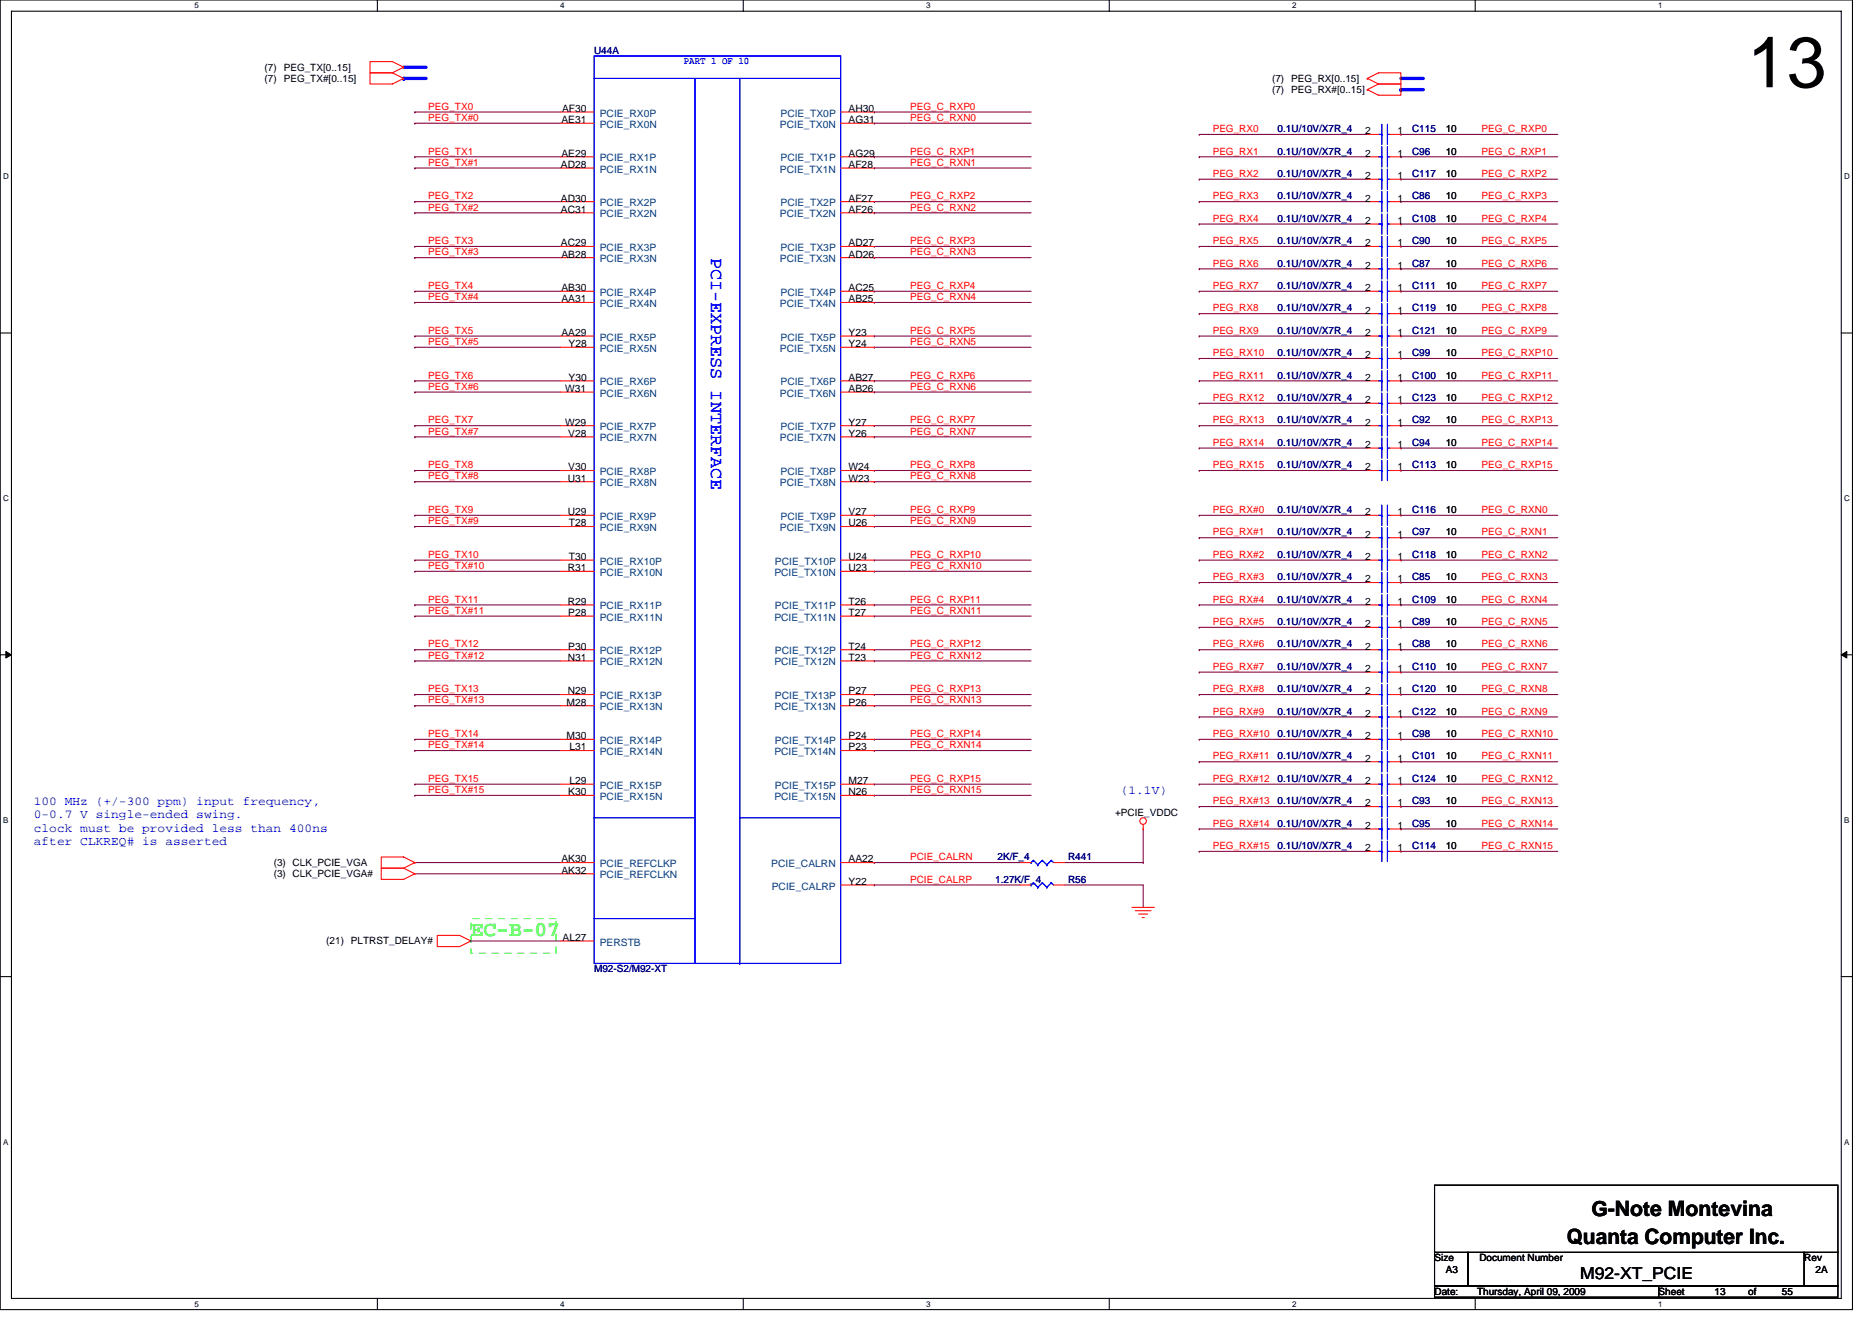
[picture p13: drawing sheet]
<svg xmlns="http://www.w3.org/2000/svg" width="297mm" height="210mm" viewBox="0 0 297 210" stroke-linecap="round" stroke-linejoin="round" font-family="sans-serif">
<defs><g id="words">
<text font-size="11.4" x="277.2" y="13.8">13</text>
<text font-size="3.4" fill="#0f0" x="74.7" y="148.6">EC-B-07</text>
<g font-size="3.4">
<text x="248.6" y="197.4">Quanta Computer Inc.</text>
<text x="252.5" y="193">G-Note Montevina</text>
</g>
<text font-size="2.8" fill="#00f" x="112.8" y="40.9" transform="rotate(90 112.8 40.9)">PCI-EXPRESS INTERFACE</text>
<text font-size="2.6" x="250.7" y="202.9">M92-XT_PCIE</text>
<g font-size="1.9" fill="#00f">
<text x="5.4" y="127.8">100 MHz (+/-300 ppm) input frequency,</text>
<text x="5.4" y="129.9">0-0.7 V single-ended swing.</text>
<text x="5.4" y="132">clock must be provided less than 400ns</text>
<text x="177.8" y="126">(1.1V)</text>
<text x="5.4" y="134.1">after CLKREQ# is asserted</text>
</g>
<g font-size="1.6">
<text x="42" y="11.2">(7) PEG_TX[0..15]</text>
<text x="42" y="13">(7) PEG_TX#[0..15]</text>
<text x="89.2" y="17.8">AF30</text>
<text x="134.6" y="17.8">AH30</text>
<text x="201.8" y="13">(7) PEG_RX[0..15]</text>
<text x="201.8" y="14.8">(7) PEG_RX#[0..15]</text>
<text x="89.1" y="19.5">AE31</text>
<text x="134.6" y="19.5">AG31</text>
<text x="216.6" y="21.3">2</text>
<text x="221.8" y="21.3">1</text>
<text x="229.4" y="21">10</text>
<text x="89" y="26.6">AD28</text>
<text x="89.1" y="24.9">AE29</text>
<text x="134.6" y="26.6">AF28</text>
<text x="134.6" y="24.9">AG29</text>
<text x="216.6" y="28.4">2</text>
<text x="216.6" y="24.9">2</text>
<text x="221.8" y="28.4">1</text>
<text x="221.8" y="24.9">1</text>
<text x="229.4" y="28.1">10</text>
<text x="229.4" y="24.5">10</text>
<text x="89" y="32">AD30</text>
<text x="89" y="33.8">AC31</text>
<text x="134.6" y="33.8">AF26</text>
<text x="134.6" y="32">AF27</text>
<text x="216.6" y="35.5">2</text>
<text x="216.6" y="32">2</text>
<text x="221.8" y="35.5">1</text>
<text x="221.8" y="32">1</text>
<text x="229.4" y="35.2">10</text>
<text x="229.4" y="31.6">10</text>
<text x="89" y="39.1">AC29</text>
<text x="89.1" y="40.9">AB28</text>
<text x="134.6" y="40.9">AD26</text>
<text x="134.6" y="39.1">AD27</text>
<text x="216.6" y="39.1">2</text>
<text x="221.8" y="39.1">1</text>
<text x="229.4" y="38.8">10</text>
<text x="89.1" y="46.2">AB30</text>
<text x="89.1" y="48">AA31</text>
<text x="134.6" y="48">AB25</text>
<text x="134.6" y="46.2">AC25</text>
<text x="216.6" y="42.7">2</text>
<text x="216.6" y="46.2">2</text>
<text x="221.8" y="42.7">1</text>
<text x="221.8" y="46.2">1</text>
<text x="229.4" y="42.3">10</text>
<text x="229.4" y="45.9">10</text>
<text x="89.1" y="53.3">AA29</text>
<text x="134.6" y="53.3">Y23</text>
<text x="216.6" y="49.8">2</text>
<text x="216.6" y="53.3">2</text>
<text x="221.8" y="49.8">1</text>
<text x="221.8" y="53.3">1</text>
<text x="229.4" y="49.4">10</text>
<text x="229.4" y="53">10</text>
<text x="90.2" y="55.1">Y28</text>
<text x="134.6" y="55.1">Y24</text>
<text x="216.6" y="56.9">2</text>
<text x="221.8" y="56.9">1</text>
<text x="229.4" y="56.5">10</text>
<text x="89.7" y="62.2">W31</text>
<text x="90.2" y="60.4">Y30</text>
<text x="134.6" y="62.2">AB26</text>
<text x="134.6" y="60.4">AB27</text>
<text x="216.6" y="60.4">2</text>
<text x="216.6" y="64">2</text>
<text x="221.8" y="60.4">1</text>
<text x="221.8" y="64">1</text>
<text x="229.4" y="60.1">10</text>
<text x="229.4" y="63.6">10</text>
<text x="89.7" y="67.5">W29</text>
<text x="90.2" y="69.3">V28</text>
<text x="134.6" y="69.3">Y26</text>
<text x="134.6" y="67.5">Y27</text>
<text x="216.6" y="67.5">2</text>
<text x="216.6" y="71.1">2</text>
<text x="221.8" y="67.5">1</text>
<text x="221.8" y="71.1">1</text>
<text x="229.4" y="67.2">10</text>
<text x="229.4" y="70.8">10</text>
<text x="90.1" y="76.4">U31</text>
<text x="90.2" y="74.7">V30</text>
<text x="134.6" y="76.4">W23</text>
<text x="134.6" y="74.7">W24</text>
<text x="216.6" y="74.7">2</text>
<text x="221.8" y="74.7">1</text>
<text x="229.4" y="74.3">10</text>
<text x="90.1" y="81.8">U29</text>
<text x="90.3" y="83.5">T28</text>
<text x="134.6" y="83.5">U26</text>
<text x="134.6" y="81.8">V27</text>
<text x="216.6" y="81.8">2</text>
<text x="221.8" y="81.8">1</text>
<text x="229.4" y="81.4">10</text>
<text x="90.3" y="88.9">T30</text>
<text x="134.6" y="88.9">U24</text>
<text x="216.6" y="85.3">2</text>
<text x="216.6" y="88.9">2</text>
<text x="221.8" y="85.3">1</text>
<text x="221.8" y="88.9">1</text>
<text x="229.4" y="85">10</text>
<text x="229.4" y="88.5">10</text>
<text x="90.1" y="90.7">R31</text>
<text x="90.1" y="96">R29</text>
<text x="134.6" y="90.7">U23</text>
<text x="134.6" y="96">T26</text>
<text x="216.6" y="96">2</text>
<text x="216.6" y="92.4">2</text>
<text x="221.8" y="96">1</text>
<text x="221.8" y="92.4">1</text>
<text x="229.4" y="95.7">10</text>
<text x="229.4" y="92.1">10</text>
<text x="90.2" y="97.8">P28</text>
<text x="134.6" y="97.8">T27</text>
<text x="216.6" y="99.5">2</text>
<text x="221.8" y="99.5">1</text>
<text x="229.4" y="99.2">10</text>
<text x="90.1" y="104.9">N31</text>
<text x="90.2" y="103.1">P30</text>
<text x="134.6" y="104.9">T23</text>
<text x="134.6" y="103.1">T24</text>
<text x="216.6" y="106.7">2</text>
<text x="216.6" y="103.1">2</text>
<text x="221.8" y="106.7">1</text>
<text x="221.8" y="103.1">1</text>
<text x="229.4" y="106.3">10</text>
<text x="229.4" y="102.8">10</text>
<text x="89.9" y="112">M28</text>
<text x="90.1" y="110.2">N29</text>
<text x="134.6" y="112">P26</text>
<text x="134.6" y="110.2">P27</text>
<text x="216.6" y="113.8">2</text>
<text x="216.6" y="110.2">2</text>
<text x="221.8" y="113.8">1</text>
<text x="221.8" y="110.2">1</text>
<text x="229.4" y="113.4">10</text>
<text x="229.4" y="109.9">10</text>
<text x="89.9" y="117.3">M30</text>
<text x="90.4" y="119.1">L31</text>
<text x="134.6" y="119.1">P23</text>
<text x="134.6" y="117.3">P24</text>
<text x="216.6" y="117.3">2</text>
<text x="221.8" y="117.3">1</text>
<text x="229.4" y="117">10</text>
<text x="90.4" y="124.4">L29</text>
<text x="134.6" y="124.4">M27</text>
<text x="216.6" y="120.9">2</text>
<text x="216.6" y="124.4">2</text>
<text x="221.8" y="120.9">1</text>
<text x="221.8" y="124.4">1</text>
<text x="229.4" y="120.5">10</text>
<text x="229.4" y="124.1">10</text>
<text x="90.2" y="126.2">K30</text>
<text x="134.6" y="126.2">N26</text>
<text x="176.9" y="129.4">+PCIE_VDDC</text>
<text x="216.6" y="128">2</text>
<text x="216.6" y="131.6">2</text>
<text x="221.8" y="128">1</text>
<text x="221.8" y="131.6">1</text>
<text x="229.4" y="127.7">10</text>
<text x="229.4" y="131.2">10</text>
<text x="43.4" y="137.4">(3) CLK_PCIE_VGA</text>
<text x="89.1" y="136.9">AK30</text>
<text x="134.6" y="136.9">AA22</text>
<text x="216.6" y="135.1">2</text>
<text x="221.8" y="135.1">1</text>
<text x="229.4" y="134.8">10</text>
<text x="43.4" y="139.2">(3) CLK_PCIE_VGA#</text>
<text x="89.1" y="138.7">AK32</text>
<text x="134.6" y="140.4">Y22</text>
<text x="51.8" y="149.9">(21) PLTRST_DELAY#</text>
<text x="89.3" y="149.3">AL27</text>
<text x="227.6" y="200.2">Size</text>
<text x="229.4" y="202">A3</text>
<text x="234.7" y="200.2">Document Number</text>
<text x="286.3" y="200.2">Rev</text>
<text x="288.1" y="202">2A</text>
<text x="227.6" y="205.5">Date:</text>
<text x="234.4" y="205.5">Thursday, April 09, 2009</text>
<text x="263.2" y="205.5">Sheet</text>
<text x="272.1" y="205.5">13</text>
<text x="277.4" y="205.5">of</text>
<text x="282.7" y="205.5">55</text>
</g>
<g font-size="1.6" fill="#000080">
<text x="94.3" y="8.5">U44A</text>
<text x="202.7" y="21">0.1U/10V/X7R_4</text>
<text x="224.1" y="21">C115</text>
<text x="202.7" y="28.1">0.1U/10V/X7R_4</text>
<text x="202.7" y="24.5">0.1U/10V/X7R_4</text>
<text x="224.1" y="28.1">C117</text>
<text x="224.1" y="24.5">C96</text>
<text x="202.7" y="35.2">0.1U/10V/X7R_4</text>
<text x="202.7" y="31.6">0.1U/10V/X7R_4</text>
<text x="224.1" y="35.2">C108</text>
<text x="224.1" y="31.6">C86</text>
<text x="202.7" y="38.8">0.1U/10V/X7R_4</text>
<text x="224.1" y="38.8">C90</text>
<text x="202.7" y="42.3">0.1U/10V/X7R_4</text>
<text x="202.7" y="45.9">0.1U/10V/X7R_4</text>
<text x="224.1" y="42.3">C87</text>
<text x="224.1" y="45.9">C111</text>
<text x="202.7" y="49.4">0.1U/10V/X7R_4</text>
<text x="202.7" y="53">0.1U/10V/X7R_4</text>
<text x="224.1" y="49.4">C119</text>
<text x="224.1" y="53">C121</text>
<text x="202.7" y="56.5">0.1U/10V/X7R_4</text>
<text x="224.1" y="56.5">C99</text>
<text x="202.7" y="60.1">0.1U/10V/X7R_4</text>
<text x="202.7" y="63.6">0.1U/10V/X7R_4</text>
<text x="224.1" y="60.1">C100</text>
<text x="224.1" y="63.6">C123</text>
<text x="202.7" y="67.2">0.1U/10V/X7R_4</text>
<text x="202.7" y="70.8">0.1U/10V/X7R_4</text>
<text x="224.1" y="67.2">C92</text>
<text x="224.1" y="70.8">C94</text>
<text x="202.7" y="74.3">0.1U/10V/X7R_4</text>
<text x="224.1" y="74.3">C113</text>
<text x="202.7" y="81.4">0.1U/10V/X7R_4</text>
<text x="224.1" y="81.4">C116</text>
<text x="202.7" y="85">0.1U/10V/X7R_4</text>
<text x="202.7" y="88.5">0.1U/10V/X7R_4</text>
<text x="224.1" y="85">C97</text>
<text x="224.1" y="88.5">C118</text>
<text x="202.7" y="95.7">0.1U/10V/X7R_4</text>
<text x="202.7" y="92.1">0.1U/10V/X7R_4</text>
<text x="224.1" y="95.7">C109</text>
<text x="224.1" y="92.1">C85</text>
<text x="202.7" y="99.2">0.1U/10V/X7R_4</text>
<text x="224.1" y="99.2">C89</text>
<text x="202.7" y="106.3">0.1U/10V/X7R_4</text>
<text x="202.7" y="102.8">0.1U/10V/X7R_4</text>
<text x="224.1" y="106.3">C110</text>
<text x="224.1" y="102.8">C88</text>
<text x="202.7" y="113.4">0.1U/10V/X7R_4</text>
<text x="202.7" y="109.9">0.1U/10V/X7R_4</text>
<text x="224.1" y="113.4">C122</text>
<text x="224.1" y="109.9">C120</text>
<text x="202.7" y="117">0.1U/10V/X7R_4</text>
<text x="224.1" y="117">C98</text>
<text x="202.7" y="120.5">0.1U/10V/X7R_4</text>
<text x="202.7" y="124.1">0.1U/10V/X7R_4</text>
<text x="224.1" y="120.5">C101</text>
<text x="224.1" y="124.1">C124</text>
<text x="202.7" y="127.7">0.1U/10V/X7R_4</text>
<text x="202.7" y="131.2">0.1U/10V/X7R_4</text>
<text x="224.1" y="127.7">C93</text>
<text x="224.1" y="131.2">C95</text>
<text x="158.3" y="136.5">2K/F_4</text>
<text x="169.5" y="136.5">R441</text>
<text x="202.7" y="134.8">0.1U/10V/X7R_4</text>
<text x="224.1" y="134.8">C114</text>
<text x="157.9" y="140.1">1.27K/F_4</text>
<text x="169.5" y="140.1">R56</text>
<text x="94.3" y="154.3">M92-S2/M92-XT</text>
</g>
<text font-size="1.6" fill="#00f" x="108.5" y="10.1">PART 1 OF 10</text>
<g font-size="1.6" fill="#f00">
<text x="68" y="17.4">PEG_TX0</text>
<text x="144.4" y="17.4">PEG_C_RXP0</text>
<text x="68" y="19.2">PEG_TX#0</text>
<text x="144.4" y="19.2">PEG_C_RXN0</text>
<text x="192.4" y="21">PEG_RX0</text>
<text x="235.1" y="21">PEG_C_RXP0</text>
<text x="68" y="24.5">PEG_TX1</text>
<text x="68" y="26.3">PEG_TX#1</text>
<text x="144.4" y="24.5">PEG_C_RXP1</text>
<text x="144.4" y="26.3">PEG_C_RXN1</text>
<text x="192.4" y="24.5">PEG_RX1</text>
<text x="192.4" y="28.1">PEG_RX2</text>
<text x="235.1" y="24.5">PEG_C_RXP1</text>
<text x="235.1" y="28.1">PEG_C_RXP2</text>
<text x="68" y="31.6">PEG_TX2</text>
<text x="68" y="33.4">PEG_TX#2</text>
<text x="144.4" y="31.6">PEG_C_RXP2</text>
<text x="144.4" y="33.4">PEG_C_RXN2</text>
<text x="192.4" y="31.6">PEG_RX3</text>
<text x="192.4" y="35.2">PEG_RX4</text>
<text x="235.1" y="31.6">PEG_C_RXP3</text>
<text x="235.1" y="35.2">PEG_C_RXP4</text>
<text x="68" y="38.8">PEG_TX3</text>
<text x="68" y="40.5">PEG_TX#3</text>
<text x="144.4" y="38.8">PEG_C_RXP3</text>
<text x="144.4" y="40.5">PEG_C_RXN3</text>
<text x="192.4" y="38.8">PEG_RX5</text>
<text x="235.1" y="38.8">PEG_C_RXP5</text>
<text x="68" y="45.9">PEG_TX4</text>
<text x="68" y="47.6">PEG_TX#4</text>
<text x="144.4" y="45.9">PEG_C_RXP4</text>
<text x="144.4" y="47.6">PEG_C_RXN4</text>
<text x="192.4" y="45.9">PEG_RX7</text>
<text x="192.4" y="42.3">PEG_RX6</text>
<text x="235.1" y="45.9">PEG_C_RXP7</text>
<text x="235.1" y="42.3">PEG_C_RXP6</text>
<text x="68" y="53">PEG_TX5</text>
<text x="144.4" y="53">PEG_C_RXP5</text>
<text x="192.4" y="49.4">PEG_RX8</text>
<text x="192.4" y="53">PEG_RX9</text>
<text x="235.1" y="53">PEG_C_RXP9</text>
<text x="235.1" y="49.4">PEG_C_RXP8</text>
<text x="68" y="54.8">PEG_TX#5</text>
<text x="144.4" y="54.8">PEG_C_RXN5</text>
<text x="192.4" y="56.5">PEG_RX10</text>
<text x="235.1" y="56.5">PEG_C_RXP10</text>
<text x="68" y="60.1">PEG_TX6</text>
<text x="68" y="61.9">PEG_TX#6</text>
<text x="144.4" y="60.1">PEG_C_RXP6</text>
<text x="144.4" y="61.9">PEG_C_RXN6</text>
<text x="192.4" y="60.1">PEG_RX11</text>
<text x="192.4" y="63.6">PEG_RX12</text>
<text x="235.1" y="60.1">PEG_C_RXP11</text>
<text x="235.1" y="63.6">PEG_C_RXP12</text>
<text x="68" y="67.2">PEG_TX7</text>
<text x="68" y="69">PEG_TX#7</text>
<text x="144.4" y="67.2">PEG_C_RXP7</text>
<text x="144.4" y="69">PEG_C_RXN7</text>
<text x="192.4" y="67.2">PEG_RX13</text>
<text x="192.4" y="70.8">PEG_RX14</text>
<text x="235.1" y="67.2">PEG_C_RXP13</text>
<text x="235.1" y="70.8">PEG_C_RXP14</text>
<text x="68" y="74.3">PEG_TX8</text>
<text x="68" y="76.1">PEG_TX#8</text>
<text x="144.4" y="74.3">PEG_C_RXP8</text>
<text x="144.4" y="76.1">PEG_C_RXN8</text>
<text x="192.4" y="74.3">PEG_RX15</text>
<text x="235.1" y="74.3">PEG_C_RXP15</text>
<text x="68" y="81.4">PEG_TX9</text>
<text x="68" y="83.2">PEG_TX#9</text>
<text x="144.4" y="81.4">PEG_C_RXP9</text>
<text x="144.4" y="83.2">PEG_C_RXN9</text>
<text x="192.4" y="81.4">PEG_RX#0</text>
<text x="235.1" y="81.4">PEG_C_RXN0</text>
<text x="68" y="88.5">PEG_TX10</text>
<text x="144.4" y="88.5">PEG_C_RXP10</text>
<text x="192.4" y="85">PEG_RX#1</text>
<text x="192.4" y="88.5">PEG_RX#2</text>
<text x="235.1" y="85">PEG_C_RXN1</text>
<text x="235.1" y="88.5">PEG_C_RXN2</text>
<text x="68" y="95.7">PEG_TX11</text>
<text x="68" y="90.3">PEG_TX#10</text>
<text x="144.4" y="95.7">PEG_C_RXP11</text>
<text x="144.4" y="90.3">PEG_C_RXN10</text>
<text x="192.4" y="92.1">PEG_RX#3</text>
<text x="192.4" y="95.7">PEG_RX#4</text>
<text x="235.1" y="95.7">PEG_C_RXN4</text>
<text x="235.1" y="92.1">PEG_C_RXN3</text>
<text x="68" y="97.4">PEG_TX#11</text>
<text x="144.4" y="97.4">PEG_C_RXN11</text>
<text x="192.4" y="99.2">PEG_RX#5</text>
<text x="235.1" y="99.2">PEG_C_RXN5</text>
<text x="68" y="102.8">PEG_TX12</text>
<text x="68" y="104.5">PEG_TX#12</text>
<text x="144.4" y="102.8">PEG_C_RXP12</text>
<text x="144.4" y="104.5">PEG_C_RXN12</text>
<text x="192.4" y="102.8">PEG_RX#6</text>
<text x="192.4" y="106.3">PEG_RX#7</text>
<text x="235.1" y="106.3">PEG_C_RXN7</text>
<text x="235.1" y="102.8">PEG_C_RXN6</text>
<text x="68" y="109.9">PEG_TX13</text>
<text x="68" y="111.7">PEG_TX#13</text>
<text x="144.4" y="109.9">PEG_C_RXP13</text>
<text x="144.4" y="111.7">PEG_C_RXN13</text>
<text x="192.4" y="113.4">PEG_RX#9</text>
<text x="192.4" y="109.9">PEG_RX#8</text>
<text x="235.1" y="113.4">PEG_C_RXN9</text>
<text x="235.1" y="109.9">PEG_C_RXN8</text>
<text x="68" y="117">PEG_TX14</text>
<text x="68" y="118.8">PEG_TX#14</text>
<text x="144.4" y="117">PEG_C_RXP14</text>
<text x="144.4" y="118.8">PEG_C_RXN14</text>
<text x="192.4" y="117">PEG_RX#10</text>
<text x="235.1" y="117">PEG_C_RXN10</text>
<text x="68" y="124.1">PEG_TX15</text>
<text x="68" y="125.9">PEG_TX#15</text>
<text x="144.4" y="124.1">PEG_C_RXP15</text>
<text x="144.4" y="125.9">PEG_C_RXN15</text>
<text x="192.4" y="120.5">PEG_RX#11</text>
<text x="192.4" y="124.1">PEG_RX#12</text>
<text x="235.1" y="124.1">PEG_C_RXN12</text>
<text x="235.1" y="120.5">PEG_C_RXN11</text>
<text x="192.4" y="131.2">PEG_RX#14</text>
<text x="192.4" y="127.7">PEG_RX#13</text>
<text x="235.1" y="127.7">PEG_C_RXN13</text>
<text x="235.1" y="131.2">PEG_C_RXN14</text>
<text x="144.4" y="136.5">PCIE_CALRN</text>
<text x="192.4" y="134.8">PEG_RX#15</text>
<text x="235.1" y="134.8">PEG_C_RXN15</text>
<text x="144.4" y="140.1">PCIE_CALRP</text>
</g>
<g font-size="1.6" fill="#004080">
<text x="95.2" y="18.5">PCIE_RX0P</text>
<text x="95.2" y="20.3">PCIE_RX0N</text>
<text x="123.8" y="20.3">PCIE_TX0N</text>
<text x="123.8" y="18.5">PCIE_TX0P</text>
<text x="95.2" y="27.4">PCIE_RX1N</text>
<text x="95.2" y="25.6">PCIE_RX1P</text>
<text x="123.8" y="27.4">PCIE_TX1N</text>
<text x="123.8" y="25.6">PCIE_TX1P</text>
<text x="95.2" y="32.7">PCIE_RX2P</text>
<text x="95.2" y="34.5">PCIE_RX2N</text>
<text x="123.8" y="34.5">PCIE_TX2N</text>
<text x="123.8" y="32.7">PCIE_TX2P</text>
<text x="95.2" y="41.6">PCIE_RX3N</text>
<text x="95.2" y="39.8">PCIE_RX3P</text>
<text x="123.8" y="41.6">PCIE_TX3N</text>
<text x="123.8" y="39.8">PCIE_TX3P</text>
<text x="95.2" y="46.9">PCIE_RX4P</text>
<text x="123.8" y="46.9">PCIE_TX4P</text>
<text x="95.2" y="48.7">PCIE_RX4N</text>
<text x="123.8" y="48.7">PCIE_TX4N</text>
<text x="95.2" y="55.8">PCIE_RX5N</text>
<text x="95.2" y="54.1">PCIE_RX5P</text>
<text x="123.8" y="55.8">PCIE_TX5N</text>
<text x="123.8" y="54.1">PCIE_TX5P</text>
<text x="95.2" y="61.2">PCIE_RX6P</text>
<text x="95.2" y="62.9">PCIE_RX6N</text>
<text x="123.8" y="62.9">PCIE_TX6N</text>
<text x="123.8" y="61.2">PCIE_TX6P</text>
<text x="95.2" y="70.1">PCIE_RX7N</text>
<text x="95.2" y="68.3">PCIE_RX7P</text>
<text x="123.8" y="70.1">PCIE_TX7N</text>
<text x="123.8" y="68.3">PCIE_TX7P</text>
<text x="95.2" y="75.4">PCIE_RX8P</text>
<text x="95.2" y="77.2">PCIE_RX8N</text>
<text x="123.8" y="77.2">PCIE_TX8N</text>
<text x="123.8" y="75.4">PCIE_TX8P</text>
<text x="95.2" y="82.5">PCIE_RX9P</text>
<text x="123.8" y="82.5">PCIE_TX9P</text>
<text x="95.2" y="89.6">PCIE_RX10P</text>
<text x="95.2" y="84.3">PCIE_RX9N</text>
<text x="123" y="89.6">PCIE_TX10P</text>
<text x="123.8" y="84.3">PCIE_TX9N</text>
<text x="95.2" y="91.4">PCIE_RX10N</text>
<text x="122.9" y="91.4">PCIE_TX10N</text>
<text x="95.2" y="98.5">PCIE_RX11N</text>
<text x="95.2" y="96.7">PCIE_RX11P</text>
<text x="122.9" y="98.5">PCIE_TX11N</text>
<text x="123" y="96.7">PCIE_TX11P</text>
<text x="95.2" y="103.8">PCIE_RX12P</text>
<text x="95.2" y="105.6">PCIE_RX12N</text>
<text x="122.9" y="105.6">PCIE_TX12N</text>
<text x="123" y="103.8">PCIE_TX12P</text>
<text x="95.2" y="112.7">PCIE_RX13N</text>
<text x="95.2" y="111">PCIE_RX13P</text>
<text x="122.9" y="112.7">PCIE_TX13N</text>
<text x="123" y="111">PCIE_TX13P</text>
<text x="95.2" y="118.1">PCIE_RX14P</text>
<text x="95.2" y="119.8">PCIE_RX14N</text>
<text x="122.9" y="119.8">PCIE_TX14N</text>
<text x="123" y="118.1">PCIE_TX14P</text>
<text x="95.2" y="125.2">PCIE_RX15P</text>
<text x="123" y="125.2">PCIE_TX15P</text>
<text x="95.2" y="127">PCIE_RX15N</text>
<text x="122.9" y="127">PCIE_TX15N</text>
<text x="95.2" y="137.6">PCIE_REFCLKP</text>
<text x="122.4" y="137.6">PCIE_CALRN</text>
<text x="95.2" y="139.4">PCIE_REFCLKN</text>
<text x="122.5" y="141.2">PCIE_CALRP</text>
<text x="95.2" y="150.1">PERSTB</text>
</g>
<g font-size="1.3">
<text x="30.8" y="1.3">5</text>
<text x="88.9" y="1.3">4</text>
<text x="147" y="1.3">3</text>
<text x="205" y="1.3">2</text>
<text x="263.1" y="1.3">1</text>
<text x=".5" y="28.4">D</text>
<text x="292.6" y="28.4">D</text>
<text x=".5" y="79.5">C</text>
<text x="292.6" y="79.5">C</text>
<text x=".5" y="130.6">B</text>
<text x="292.6" y="130.6">B</text>
<text x=".5" y="181.7">A</text>
<text x="292.6" y="181.7">A</text>
<text x="30.8" y="207.4">5</text>
<text x="88.9" y="207.4">4</text>
<text x="147" y="207.4">3</text>
<text x="205" y="207.4">2</text>
<text x="263.1" y="207.4">1</text>
</g>
</g></defs>
<path d="M0 0h293.9v207.9h-293.9zM1.8 1.8h290.4v204.3h-290.4z" fill="none" stroke="#000" stroke-width=".17"/>
<g fill="#fff">
<path d="M30.8 .2h.7v1.4h-.7z"/>
<path d="M30.8 206.3h.7v1.4h-.7z"/>
</g>
<path d="M59.9 0v1.8M59.9 206.1v1.8" fill="none" stroke="#000" stroke-width=".17"/>
<g fill="#fff">
<path d="M88.9 .2h.7v1.4h-.7z"/>
<path d="M88.9 206.3h.7v1.4h-.7z"/>
</g>
<path d="M117.9 0v1.8M117.9 206.1v1.8" fill="none" stroke="#000" stroke-width=".17"/>
<g fill="#fff">
<path d="M147 .2h.7v1.4h-.7z"/>
<path d="M147 206.3h.7v1.4h-.7z"/>
</g>
<path d="M176 0v1.8M176 206.1v1.8" fill="none" stroke="#000" stroke-width=".17"/>
<g fill="#fff">
<path d="M205 .2h.7v1.4h-.7z"/>
<path d="M205 206.3h.7v1.4h-.7z"/>
</g>
<path d="M234.1 0v1.8M234.1 206.1v1.8" fill="none" stroke="#000" stroke-width=".17"/>
<g fill="#fff">
<path d="M263.1 .2h.7v1.4h-.7z"/>
<path d="M263.1 206.3h.7v1.4h-.7z"/>
<path d="M.5 27.3h.9v1.4h-.9z"/>
<path d="M292.6 27.3h.9v1.4h-.9z"/>
<path d="M.5 78.4h.9v1.4h-.9z"/>
<path d="M292.6 78.4h.9v1.4h-.9z"/>
</g>
<path d="M0 52.9h1.8M292.2 52.9h1.7" fill="none" stroke="#000" stroke-width=".17"/>
<g fill="#fff">
<path d="M.5 129.5h.8v1.4h-.8z"/>
<path d="M292.6 129.5h.9v1.4h-.9z"/>
</g>
<path d="M0 103.9h1.8M292.2 103.9h1.7" fill="none" stroke="#000" stroke-width=".17"/>
<path d="M.9 103.4l.9 .5-.9 .5zM292.2 103.9l.8-.5v1z" fill="#000" stroke="#000" stroke-width=".16"/>
<g fill="#fff">
<path d="M.5 180.5h.8v1.4h-.8z"/>
<path d="M292.6 180.5h.9v1.4h-.9z"/>
</g>
<path d="M0 155h1.8M292.2 155h1.7M227.6 188.1h64v10.7h-64zM227.6 198.8h5.4v5.3h-5.4zM233 198.8h53.3v5.3h-53.3zM286.3 198.8h5.3v5.3h-5.3zM227.6 204.1h35.6v1.8h-35.6zM263.2 204.1h28.4v1.8h-28.4z" fill="none" stroke="#000" stroke-width=".17"/>
<g fill="none" stroke="#800040" stroke-width=".17">
<path d="M65.8 17.8h.1M65.8 19.6h.1M65.8 17.8h23.1M65.8 19.6h23.1M138.7 17.8h.1M138.7 19.6h.1M138.7 17.8h24.9M138.7 19.6h24.9M65.8 24.9h.1M65.8 39.1h.1M65.8 32h.1M65.8 26.7h.1"/>
<path d="M65.8 33.8h.1M65.8 32h23.1M65.8 24.9h23.1M65.8 39.1h23.1M65.8 26.7h23.1M65.8 33.8h23.1M138.7 24.9h.1M138.7 39.1h.1M138.7 32h.1M138.7 26.7h.1M138.7 33.8h.1M138.7 32h24.9"/>
<path d="M138.7 24.9h24.9M138.7 39.1h24.9M138.7 26.7h24.9M138.7 33.8h24.9M190.3 32h.1M190.3 35.6h.1M190.3 39.1h.1M190.3 21.3h.1M190.3 24.9h.1M190.3 28.4h.1M190.3 32h26.7M190.3 35.6h26.7"/>
<path d="M190.3 24.9h26.7M190.3 39.1h26.7M190.3 28.4h26.7M190.3 21.3h26.7M222.3 24.9h.1M222.3 32h.1M222.3 28.4h.1M222.3 21.3h.1M222.3 39.1h.1M222.3 35.6h.1M222.3 32h24.9M222.3 35.6h24.9"/>
<path d="M222.3 24.9h24.9M222.3 39.1h24.9M222.3 28.4h24.9M222.3 21.3h24.9M65.8 46.2h.1M65.8 53.3h.1M65.8 40.9h.1M65.8 55.1h.1M65.8 48h.1M65.8 46.2h23.1M65.8 53.3h23.1M65.8 40.9h23.1"/>
<path d="M65.8 55.1h23.1M65.8 48h23.1M138.7 53.3h.1M138.7 46.2h.1M138.7 55.1h.1M138.7 48h.1M138.7 40.9h.1M138.7 46.2h24.9M138.7 53.3h24.9M138.7 40.9h24.9M138.7 55.1h24.9M138.7 48h24.9"/>
<path d="M190.3 46.2h.1M190.3 49.8h.1M190.3 42.7h.1M190.3 53.3h.1M190.3 56.9h.1M190.3 46.2h26.7M190.3 49.8h26.7M190.3 42.7h26.7M190.3 53.3h26.7M190.3 56.9h26.7M222.3 53.3h.1M222.3 56.9h.1"/>
<path d="M222.3 49.8h.1M222.3 46.2h.1M222.3 42.7h.1M222.3 46.2h24.9M222.3 49.8h24.9M222.3 42.7h24.9M222.3 53.3h24.9M222.3 56.9h24.9M65.8 60.5h.1M65.8 67.6h.1M65.8 74.7h.1M65.8 69.3h.1"/>
<path d="M65.8 62.2h.1M65.8 76.5h.1M65.8 60.5h23.1M65.8 67.6h23.1M65.8 74.7h23.1M65.8 69.3h23.1M65.8 62.2h23.1M65.8 76.5h23.1M138.7 74.7h.1M138.7 67.6h.1M138.7 60.5h.1M138.7 69.3h.1"/>
<path d="M138.7 62.2h.1M138.7 76.5h.1M138.7 60.5h24.9M138.7 67.6h24.9M138.7 74.7h24.9M138.7 69.3h24.9M138.7 62.2h24.9M138.7 76.5h24.9M190.3 60.5h.1M190.3 64h.1M190.3 74.7h.1M190.3 67.6h.1"/>
<path d="M190.3 71.1h.1M190.3 60.5h26.7M190.3 67.6h26.7M190.3 74.7h26.7M190.3 71.1h26.7M190.3 64h26.7M222.3 60.5h.1M222.3 67.6h.1M222.3 74.7h.1M222.3 71.1h.1M222.3 64h.1M222.3 60.5h24.9"/>
<path d="M222.3 67.6h24.9M222.3 74.7h24.9M222.3 71.1h24.9M222.3 64h24.9M65.8 81.8h.1M65.8 88.9h.1M65.8 96h.1M65.8 83.6h.1M65.8 97.8h.1M65.8 90.7h.1M65.8 81.8h23.1M65.8 96h23.1"/>
<path d="M65.8 88.9h23.1M65.8 83.6h23.1M65.8 97.8h23.1M65.8 90.7h23.1M138.7 81.8h.1M138.7 96h.1M138.7 88.9h.1M138.7 83.6h.1M138.7 97.8h.1M138.7 90.7h.1M138.7 81.8h24.9M138.7 96h24.9"/>
<path d="M138.7 88.9h24.9M138.7 83.6h24.9M138.7 97.8h24.9M138.7 90.7h24.9M190.3 81.8h.1M190.3 85.3h.1M190.3 88.9h.1M190.3 92.5h.1M190.3 96h.1M190.3 99.6h.1M190.3 81.8h26.7M190.3 99.6h26.7"/>
<path d="M190.3 96h26.7M190.3 85.3h26.7M190.3 88.9h26.7M190.3 92.5h26.7M222.3 81.8h.1M222.3 99.6h.1M222.3 96h.1M222.3 85.3h.1M222.3 92.5h.1M222.3 88.9h.1M222.3 81.8h24.9M222.3 99.6h24.9"/>
<path d="M222.3 96h24.9M222.3 85.3h24.9M222.3 88.9h24.9M222.3 92.5h24.9M65.8 110.2h.1M65.8 103.1h.1M65.8 117.3h.1M65.8 119.1h.1M65.8 104.9h.1M65.8 112h.1M65.8 103.1h23.1M65.8 117.3h23.1"/>
<path d="M65.8 110.2h23.1M65.8 119.1h23.1M65.8 104.9h23.1M65.8 112h23.1M138.7 110.2h.1M138.7 117.3h.1M138.7 103.1h.1M138.7 112h.1M138.7 119.1h.1M138.7 104.9h.1M138.7 103.1h24.9M138.7 117.3h24.9"/>
<path d="M138.7 110.2h24.9M138.7 119.1h24.9M138.7 104.9h24.9M138.7 112h24.9M190.3 103.1h.1M190.3 106.7h.1M190.3 117.3h.1M190.3 113.8h.1M190.3 110.2h.1M190.3 106.7h26.7M190.3 103.1h26.7M190.3 117.3h26.7"/>
<path d="M190.3 113.8h26.7M190.3 110.2h26.7M222.3 106.7h.1M222.3 103.1h.1M222.3 113.8h.1M222.3 117.3h.1M222.3 110.2h.1M222.3 106.7h24.9M222.3 103.1h24.9M222.3 117.3h24.9M222.3 113.8h24.9M222.3 110.2h24.9"/>
<path d="M65.8 124.5h.1M65.8 126.2h.1M65.8 136.9h23.1M65.8 138.7h23.1M65.8 124.5h23.1M65.8 126.2h23.1M138.7 136.9h.1M138.7 124.5h.1M138.7 126.2h.1M138.7 124.5h24.9M138.7 126.2h24.9M138.7 136.9h23.1"/>
<path d="M168.9 136.9h12.5M181.4 136.9h.1M181.4 131.6v5.3M190.3 131.6h.1M190.3 135.1h.1M190.3 120.9h.1M190.3 124.5h.1M190.3 128h.1M190.3 131.6h26.7M190.3 135.1h26.7M190.3 120.9h26.7M190.3 124.5h26.7"/>
<path d="M190.3 128h26.7M222.3 128h.1M222.3 135.1h.1M222.3 131.6h.1M222.3 124.5h.1M222.3 120.9h.1M222.3 131.6h24.9M222.3 135.1h24.9M222.3 120.9h24.9M222.3 124.5h24.9M222.3 128h24.9M74.7 149.4h14.2"/>
<path d="M138.7 140.5h.1M138.7 140.5h23.1M168.9 140.5h12.5v3.5"/>
</g>
<path d="M64 10.7h3.6M64 12.4h.1M64 12.4h3.6M222.3 12.4h3.5M222.3 14.2h.1M222.3 14.2h3.5" fill="none" stroke="#00f" stroke-width=".53"/>
<g fill="none" stroke="#f00" stroke-width=".17">
<path d="M62.3 11.6h-3.6v1.7h3.6l1.7-.9M62.3 11.6l1.7 .8M64 10.7l-1.7-.9h-3.6v1.8h3.6M64 10.7h.1M64 12.4h.1M64 10.7l-1.7 .9M88.9 17.8h5.4M88.9 19.6h5.4M133.4 17.8h5.3M133.4 19.6h5.3M217 12.4l1.7-.8h3.6v1.7h-3.6M217 12.4h.1"/>
<path d="M217 14.2h.1M217 12.4l1.7 .9M218.7 13.3h3.6v1.8h-3.6l-1.7-.9M218.7 13.3l-1.7 .9M88.9 39.1h5.4M88.9 24.9h5.4M88.9 32h5.4M88.9 26.7h5.4M88.9 33.8h5.4M133.4 39.1h5.3M133.4 24.9h5.3M133.4 32h5.3"/>
<path d="M133.4 26.7h5.3M133.4 33.8h5.3M217 28.4h1.7M217 35.6h1.7M217 39.1h1.7M217 21.3h1.7M217 24.9h1.7M217 32h1.7M220.5 28.4h1.8M220.5 35.6h1.8M220.5 39.1h1.8M220.5 21.3h1.8"/>
<path d="M220.5 24.9h1.8M220.5 32h1.8M88.9 46.2h5.4M88.9 53.3h5.4M88.9 40.9h5.4M88.9 48h5.4M88.9 55.1h5.4M133.4 46.2h5.3M133.4 53.3h5.3M133.4 40.9h5.3M133.4 48h5.3M133.4 55.1h5.3"/>
<path d="M217 42.7h1.7M217 46.2h1.7M217 56.9h1.7M217 49.8h1.7M217 53.3h1.7M220.5 42.7h1.8M220.5 46.2h1.8M220.5 56.9h1.8M220.5 49.8h1.8M220.5 53.3h1.8M88.9 67.6h5.4M88.9 60.5h5.4"/>
<path d="M88.9 74.7h5.4M88.9 62.2h5.4M88.9 69.3h5.4M88.9 76.5h5.4M133.4 67.6h5.3M133.4 60.5h5.3M133.4 74.7h5.3M133.4 62.2h5.3M133.4 69.3h5.3M133.4 76.5h5.3M217 67.6h1.7M217 60.5h1.7"/>
<path d="M217 74.7h1.7M217 64h1.7M217 71.1h1.7M220.5 67.6h1.8M220.5 60.5h1.8M220.5 74.7h1.8M220.5 64h1.8M220.5 71.1h1.8M88.9 88.9h5.4M88.9 96h5.4M88.9 81.8h5.4M88.9 90.7h5.4"/>
<path d="M88.9 97.8h5.4M88.9 83.6h5.4M133.4 88.9h5.3M133.4 96h5.3M133.4 81.8h5.3M133.4 90.7h5.3M133.4 97.8h5.3M133.4 83.6h5.3M217 85.3h1.7M217 88.9h1.7M217 96h1.7M217 99.6h1.7"/>
<path d="M217 81.8h1.7M217 92.5h1.7M220.5 85.3h1.8M220.5 88.9h1.8M220.5 96h1.8M220.5 99.6h1.8M220.5 81.8h1.8M220.5 92.5h1.8M88.9 103.1h5.4M88.9 110.2h5.4M88.9 104.9h5.4M88.9 112h5.4"/>
<path d="M88.9 117.3h5.4M88.9 119.1h5.4M133.4 103.1h5.3M133.4 110.2h5.3M133.4 104.9h5.3M133.4 112h5.3M133.4 117.3h5.3M133.4 119.1h5.3M217 106.7h1.7M217 113.8h1.7M217 103.1h1.7M217 110.2h1.7"/>
<path d="M217 117.3h1.7M220.5 106.7h1.8M220.5 113.8h1.8M220.5 103.1h1.8M220.5 110.2h1.8M220.5 117.3h1.8M64 137.8h-3.5v1.8h3.5l1.8-.9M64 137.8l1.8 .9M65.8 136.9l-1.8-.9h-3.5v1.8h3.5M65.8 136.9h.1M65.8 138.7h.1M65.8 136.9l-1.8 .9"/>
<path d="M88.9 136.9h5.4M88.9 124.5h5.4M88.9 126.2h5.4M88.9 138.7h5.4M133.4 136.9h5.3M133.4 124.5h5.3M133.4 126.2h5.3M161.8 136.9h1.8M167.2 136.9h1.7M181.4 131.6h.1M181.4 130.9v.7M217 135.1h1.7"/>
<path d="M217 128h1.7M217 120.9h1.7M217 131.6h1.7M217 124.5h1.7M220.5 135.1h1.8M220.5 128h1.8M220.5 120.9h1.8M220.5 131.6h1.8M220.5 124.5h1.8M69.4 148.5h3.5l1.8 .9-1.8 .8h-3.5zM74.7 149.4h.1M88.9 149.4h5.4"/>
<path d="M133.4 140.5h5.3M161.8 140.5h1.8M167.2 140.5h1.7M179.6 144h3.6M180.1 144.5h2.5M180.7 145.1h1.4M181.2 145.6h.4"/>
<circle cx="181.4" cy="130.3" r=".52"/>
</g>
<path d="M74.7 145.8h13.5v5.5h-13.5z" fill="none" stroke="#0f0" stroke-width=".16" stroke-dasharray="1 1 1 1 1 1 1 1"/>
<g fill="none" stroke="#00f" stroke-width=".17">
<path d="M94.3 8.9h39.1v144h-39.1zM94.3 12.4h39.1M110.3 12.4v140.5M117.4 12.4v140.5M219.3 19.7v3.2M220.2 19.7v3.2M218.7 28.4h.6M218.7 35.6h.6M218.7 39.1h.6M218.7 21.3h.6M218.7 24.9h.6M218.7 32h.6"/>
<path d="M219.3 26.8v3.3M219.3 28.4h.1M219.3 34v3.2M219.3 35.6h.1M219.3 37.5v3.2M219.3 39.1h.1M219.3 21.3h.1M219.3 23.3v3.2M219.3 24.9h.1M219.3 30.4v3.2M219.3 32h.1M220.2 28.4h.3"/>
<path d="M220.2 26.8v3.3M220.2 35.6h.3M220.2 34v3.2M220.2 39.1h.3M220.2 37.5v3.2M220.2 21.3h.3M220.2 24.9h.3M220.2 23.3v3.2M220.2 32h.3M220.2 30.4v3.2M218.7 42.7h.6M218.7 46.2h.6"/>
<path d="M218.7 56.9h.6M218.7 49.8h.6M218.7 53.3h.6M219.3 41.1v3.2M219.3 42.7h.1M219.3 44.6v3.2M219.3 46.2h.1M219.3 55.3v3.2M219.3 56.9h.1M219.3 48.2v3.2M219.3 49.8h.1M219.3 58.8v3.3"/>
<path d="M219.3 51.7v3.2M219.3 53.3h.1M220.2 42.7h.3M220.2 41.1v3.2M220.2 46.2h.3M220.2 44.6v3.2M220.2 56.9h.3M220.2 55.3v3.2M220.2 49.8h.3M220.2 48.2v3.2M220.2 58.8v3.3M220.2 53.3h.3"/>
<path d="M220.2 51.7v3.2M218.7 67.6h.6M218.7 60.5h.6M218.7 74.7h.6M218.7 64h.6M218.7 71.1h.6M219.3 66v3.2M219.3 67.6h.1M219.3 60.5h.1M219.3 73.1v3.2M219.3 74.7h.1M219.3 62.4v3.2"/>
<path d="M219.3 64h.1M219.3 69.5v3.2M219.3 71.1h.1M220.2 67.6h.3M220.2 66v3.2M220.2 60.5h.3M220.2 74.7h.3M220.2 73.1v3.2M220.2 64h.3M220.2 62.4v3.2M220.2 71.1h.3M220.2 69.5v3.2"/>
<path d="M218.7 85.3h.6M218.7 88.9h.6M218.7 96h.6M218.7 99.6h.6M218.7 81.8h.6M218.7 92.5h.6M219.3 83.7v3.3M219.3 85.3h.1M219.3 87.3v3.2M219.3 88.9h.1M219.3 94.4v3.2M219.3 96h.1"/>
<path d="M219.3 98v3.2M219.3 99.6h.1M219.3 80.2v3.2M219.3 81.8h.1M219.3 90.8v3.3M219.3 92.5h.1M220.2 85.3h.3M220.2 83.7v3.3M220.2 88.9h.3M220.2 87.3v3.2M220.2 96h.3M220.2 94.4v3.2"/>
<path d="M220.2 99.6h.3M220.2 98v3.2M220.2 81.8h.3M220.2 80.2v3.2M220.2 92.5h.3M220.2 90.8v3.3M218.7 106.7h.6M218.7 113.8h.6M218.7 103.1h.6M218.7 110.2h.6M218.7 117.3h.6M219.3 105.1v3.2"/>
<path d="M219.3 106.7h.1M219.3 112.2v3.2M219.3 113.8h.1M219.3 119.3v3.2M219.3 101.5v3.2M219.3 103.1h.1M219.3 108.6v3.2M219.3 110.2h.1M219.3 115.7v3.3M219.3 117.3h.1M220.2 106.7h.3M220.2 105.1v3.2"/>
<path d="M220.2 113.8h.3M220.2 112.2v3.2M220.2 119.3v3.2M220.2 103.1h.3M220.2 101.5v3.2M220.2 110.2h.3M220.2 108.6v3.2M220.2 117.3h.3M220.2 115.7v3.3M94.3 129.8h16M117.4 129.8h16M163.6 136.9h.1"/>
<path d="M164 136.5h.1M164 136.5l.7 .8M164 136.5l-.4 .4M164.7 137.3h.1M165.4 136.5h.1M165.4 136.5l.7 .8M165.4 136.5l-.7 .8M166.1 137.3h.1M166.8 136.5h.1M166.8 136.5l.4 .4M166.8 136.5l-.7 .8M218.7 135.1h.6"/>
<path d="M218.7 128h.6M218.7 120.9h.6M218.7 131.6h.6M218.7 124.5h.6M219.3 133.5v3.2M219.3 135.1h.1M219.3 126.4v3.2M219.3 128h.1M219.3 120.9h.1M219.3 130v3.2M219.3 131.6h.1M219.3 122.9v3.2"/>
<path d="M219.3 124.5h.1M220.2 135.1h.3M220.2 133.5v3.2M220.2 128h.3M220.2 126.4v3.2M220.2 120.9h.3M220.2 131.6h.3M220.2 130v3.2M220.2 124.5h.3M220.2 122.9v3.2M94.3 145.8h16M110.3 145.8h.1"/>
<path d="M117.4 152.9h.1M163.6 140.5h.1M164 140.1h.1M164 140.1l.7 .7M164 140.1l-.4 .4M164.7 140.8h.1M165.4 140.1h.1M165.4 140.1l.7 .7M165.4 140.1l-.7 .7M166.1 140.8h.1M166.8 140.1h.1M166.8 140.1l.4 .4"/>
<path d="M166.8 140.1l-.7 .7"/>
</g>
<use href="#words"/>
</svg>
